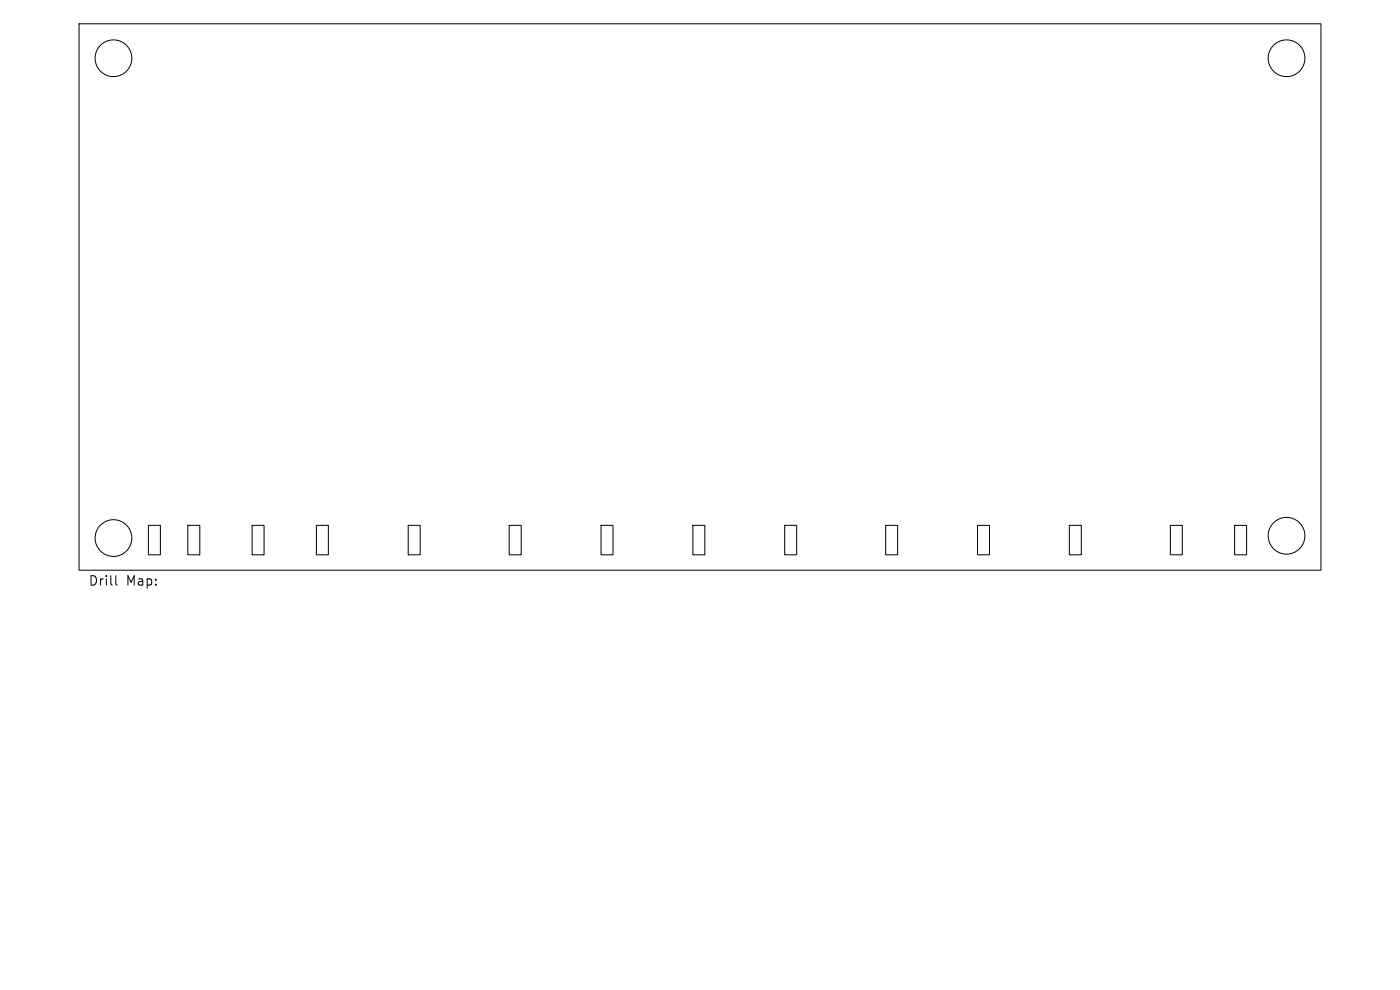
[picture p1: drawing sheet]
<svg xmlns="http://www.w3.org/2000/svg" width="297mm" height="210mm" viewBox="0 0 297 210" stroke-linecap="round" stroke-linejoin="round" font-family="sans-serif">
<defs><g id="words">
<g font-size="2.8">
<text x="18.7" y="124.5">Drill</text>
<text x="26.7" y="124.5">Map:</text>
</g>
</g></defs>
<g fill="none" stroke="#000" stroke-width=".21">
<path d="M16.8 5h263.4v116h-263.4zM31.5 111.4h2.5v6.3h-2.5zM39.8 111.4h2.6v6.3h-2.6zM53.5 111.4h2.5v6.3h-2.5zM67.1 111.4h2.6v6.3h-2.6zM86.6 111.4h2.5v6.3h-2.5zM108 111.4h2.6v6.3h-2.6zM127.5 111.4h2.5v6.3h-2.5zM147 111.4h2.5v6.3h-2.5zM166.5 111.4h2.5v6.3h-2.5zM187.9 111.4h2.5v6.3h-2.5zM207.4 111.4h2.5v6.3h-2.5z"/>
<path d="M226.9 111.4h2.5v6.3h-2.5zM248.3 111.4h2.5v6.3h-2.5zM261.9 111.4h2.6v6.3h-2.6zM24.6 122.1v1.7l.2 .3"/>
<circle cx="24.1" cy="12.4" r="3.9"/>
<circle cx="272.9" cy="12.4" r="3.9"/>
<circle cx="24.1" cy="114.1" r="3.9"/>
<circle cx="272.9" cy="113.7" r="3.9"/>
</g>
<use href="#words"/>
</svg>
